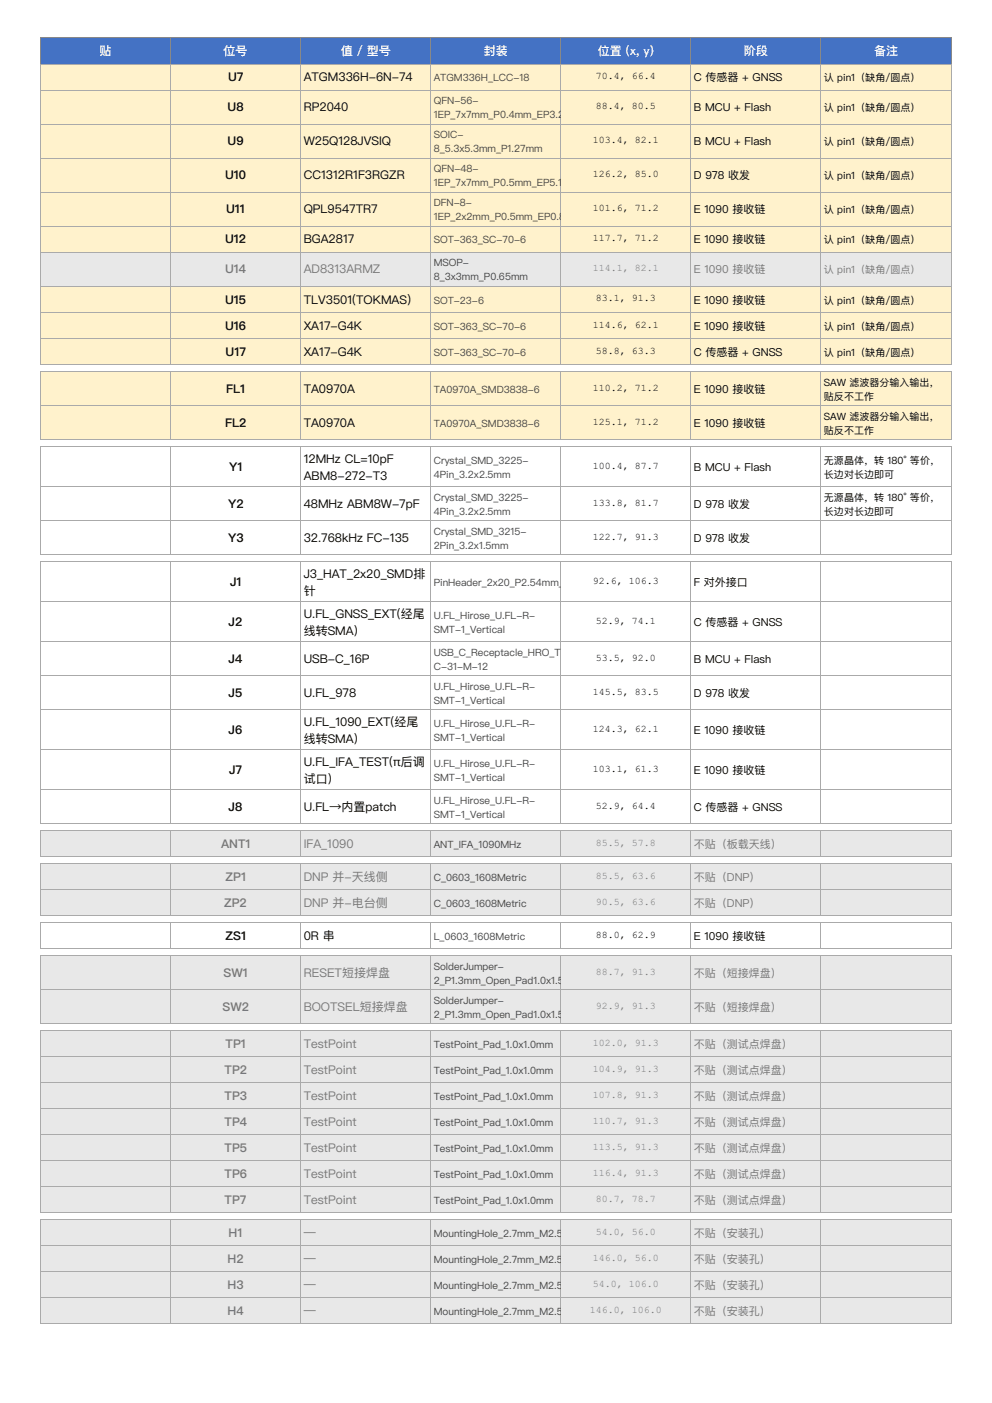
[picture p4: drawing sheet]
<svg xmlns="http://www.w3.org/2000/svg" width="210mm" height="297mm" viewBox="0 0 210 297" stroke-linecap="round" stroke-linejoin="round" font-family="sans-serif">
<defs><g id="words">
<g font-size="2.5" fill="#fff">
<text x="21.1" y="11.7">贴</text>
<text x="47.3" y="11.7">位号</text>
<text x="72.1" y="11.7">值 / 型号</text>
<text x="102.4" y="11.7">封装</text>
<text x="126.5" y="11.7">位置 (x, y)</text>
<text x="157.4" y="11.7">阶段</text>
<text x="184.9" y="11.7">备注</text>
</g>
<g font-size="2.5">
<text x="48.3" y="17.3">U7</text>
<text x="64.3" y="17.3">ATGM336H-6N-74</text>
<text x="48.2" y="23.6">U8</text>
<text x="64.3" y="23.6">RP2040</text>
<text x="48.2" y="30.8">U9</text>
<text x="64.3" y="30.8">W25Q128JVSIQ</text>
<text x="47.6" y="38">U10</text>
<text x="64.3" y="38">CC1312R1F3RGZR</text>
<text x="47.8" y="45.2">U11</text>
<text x="64.3" y="45.2">QPL9547TR7</text>
<text x="47.6" y="51.6">U12</text>
<text x="64.3" y="51.6">BGA2817</text>
<text x="47.6" y="64.3">U15</text>
<text x="64.3" y="64.3">TLV3501(TOKMAS)</text>
<text x="47.6" y="69.8">U16</text>
<text x="64.3" y="69.8">XA17-G4K</text>
<text x="47.7" y="75.3">U17</text>
<text x="64.3" y="75.3">XA17-G4K</text>
<text x="47.8" y="83.1">FL1</text>
<text x="64.3" y="83.1">TA0970A</text>
<text x="47.6" y="90.3">FL2</text>
<text x="64.3" y="90.3">TA0970A</text>
<text x="48.5" y="99.6">Y1</text>
<text x="64.3" y="97.9">12MHz CL=10pF</text>
<text x="64.3" y="101.5">ABM8-272-T3</text>
<text x="48.3" y="107.4">Y2</text>
<text x="64.3" y="107.4">48MHz ABM8W-7pF</text>
<text x="48.3" y="114.6">Y3</text>
<text x="64.3" y="114.6">32.768kHz FC-135</text>
<text x="48.7" y="124">J1</text>
<text x="64.3" y="122.3">J3_HAT_2x20_SMD排</text>
<text x="64.3" y="125.9">针</text>
<text x="64.3" y="130.7">U.FL_GNSS_EXT(经尾</text>
<text x="48.4" y="132.4">J2</text>
<text x="64.3" y="134.3">线转SMA)</text>
<text x="48.4" y="140.3">J4</text>
<text x="64.3" y="140.3">USB-C_16P</text>
<text x="48.4" y="147.5">J5</text>
<text x="64.3" y="147.5">U.FL_978</text>
<text x="48.4" y="155.3">J6</text>
<text x="64.3" y="153.6">U.FL_1090_EXT(经尾</text>
<text x="64.3" y="157.2">线转SMA)</text>
<text x="48.5" y="163.8">J7</text>
<text x="64.3" y="162.1">U.FL_IFA_TEST(π后调</text>
<text x="64.3" y="165.7">试⼝)</text>
<text x="48.4" y="171.6">J8</text>
<text x="64.3" y="171.6">U.FL→内置patch</text>
<text x="47.7" y="198.9">ZS1</text>
<text x="64.3" y="198.9">0R 串</text>
</g>
<g font-size="2.5" fill="#777">
<text x="47.6" y="57.9">U14</text>
<text x="64.3" y="57.9">AD8313ARMZ</text>
<text x="46.8" y="179.4">ANT1</text>
<text x="64.3" y="179.4">IFA_1090</text>
<text x="47.4" y="191.9">ZP2</text>
<text x="47.7" y="186.4">ZP1</text>
<text x="64.3" y="186.4">DNP 并-天线侧</text>
<text x="64.3" y="191.9">DNP 并-电台侧</text>
<text x="47.3" y="206.7">SW1</text>
<text x="64.3" y="206.7">RESET短接焊盘</text>
<text x="47.1" y="213.9">SW2</text>
<text x="64.3" y="213.9">BOOTSEL短接焊盘</text>
<text x="47.7" y="221.8">TP1</text>
<text x="64.3" y="221.8">TestPoint</text>
<text x="47.5" y="227.3">TP2</text>
<text x="64.3" y="227.3">TestPoint</text>
<text x="47.5" y="232.8">TP3</text>
<text x="64.3" y="232.8">TestPoint</text>
<text x="47.5" y="238.3">TP4</text>
<text x="64.3" y="238.3">TestPoint</text>
<text x="47.5" y="243.8">TP5</text>
<text x="64.3" y="243.8">TestPoint</text>
<text x="47.5" y="249.3">TP6</text>
<text x="64.3" y="249.3">TestPoint</text>
<text x="47.5" y="254.8">TP7</text>
<text x="64.3" y="254.8">TestPoint</text>
<text x="48.4" y="261.8">H1</text>
<text x="64.3" y="261.8">—</text>
<text x="48.2" y="267.3">H2</text>
<text x="64.3" y="267.3">—</text>
<text x="48.2" y="272.8">H3</text>
<text x="64.3" y="272.8">—</text>
<text x="48.2" y="278.3">H4</text>
<text x="64.3" y="278.3">—</text>
</g>
<g font-size="2.3">
<text x="146.8" y="17.3">C 传感器 + GNSS</text>
<text x="146.8" y="23.6">B MCU + Flash</text>
<text x="146.8" y="30.8">B MCU + Flash</text>
<text x="146.8" y="38">D 978 收发</text>
<text x="146.8" y="45.2">E 1090 接收链</text>
<text x="146.8" y="51.6">E 1090 接收链</text>
<text x="146.8" y="64.3">E 1090 接收链</text>
<text x="146.8" y="69.8">E 1090 接收链</text>
<text x="146.8" y="75.3">C 传感器 + GNSS</text>
<text x="146.8" y="83.1">E 1090 接收链</text>
<text x="146.8" y="90.3">E 1090 接收链</text>
<text x="146.8" y="99.6">B MCU + Flash</text>
<text x="146.8" y="107.4">D 978 收发</text>
<text x="146.8" y="114.6">D 978 收发</text>
<text x="146.8" y="124">F 对外接⼝</text>
<text x="146.8" y="132.4">C 传感器 + GNSS</text>
<text x="146.8" y="140.3">B MCU + Flash</text>
<text x="146.8" y="147.5">D 978 收发</text>
<text x="146.8" y="155.3">E 1090 接收链</text>
<text x="146.8" y="163.8">E 1090 接收链</text>
<text x="146.8" y="171.6">C 传感器 + GNSS</text>
<text x="146.8" y="198.9">E 1090 接收链</text>
</g>
<g font-size="2.3" fill="#777">
<text x="146.8" y="57.9">E 1090 接收链</text>
<text x="146.8" y="179.4">不贴（板载天线）</text>
<text x="146.8" y="186.4">不贴（DNP）</text>
<text x="146.8" y="191.9">不贴（DNP）</text>
<text x="146.8" y="206.7">不贴（短接焊盘）</text>
<text x="146.8" y="213.9">不贴（短接焊盘）</text>
<text x="146.8" y="221.8">不贴（测试点焊盘）</text>
<text x="146.8" y="227.3">不贴（测试点焊盘）</text>
<text x="146.8" y="232.8">不贴（测试点焊盘）</text>
<text x="146.8" y="238.3">不贴（测试点焊盘）</text>
<text x="146.8" y="243.8">不贴（测试点焊盘）</text>
<text x="146.8" y="249.3">不贴（测试点焊盘）</text>
<text x="146.8" y="254.8">不贴（测试点焊盘）</text>
<text x="146.8" y="261.8">不贴（安装孔）</text>
<text x="146.8" y="267.3">不贴（安装孔）</text>
<text x="146.8" y="272.8">不贴（安装孔）</text>
<text x="146.8" y="278.3">不贴（安装孔）</text>
</g>
<g font-size="2.1" fill="#444">
<text x="91.8" y="17.3">ATGM336H_LCC-18</text>
<text x="91.8" y="22.1">QFN-56-</text>
<text x="91.8" y="25.1">1EP_7x7mm_P0.4mm_EP3.2x3.2mm</text>
<text x="91.8" y="29.3">SOIC-</text>
<text x="91.8" y="32.3">8_5.3x5.3mm_P1.27mm</text>
<text x="91.8" y="36.5">QFN-48-</text>
<text x="91.8" y="39.5">1EP_7x7mm_P0.5mm_EP5.1</text>
<text x="91.8" y="43.7">DFN-8-</text>
<text x="91.8" y="46.7">1EP_2x2mm_P0.5mm_EP0.86x1.55mm</text>
<text x="91.8" y="51.6">SOT-363_SC-70-6</text>
<text x="91.8" y="56.4">MSOP-</text>
<text x="91.8" y="59.4">8_3x3mm_P0.65mm</text>
<text x="91.8" y="64.3">SOT-23-6</text>
<text x="91.8" y="69.8">SOT-363_SC-70-6</text>
<text x="91.8" y="75.3">SOT-363_SC-70-6</text>
<text x="91.8" y="83.1">TA0970A_SMD3838-6</text>
<text x="91.8" y="90.3">TA0970A_SMD3838-6</text>
<text x="91.8" y="98.1">Crystal_SMD_3225-</text>
<text x="91.8" y="101.1">4Pin_3.2x2.5mm</text>
<text x="91.8" y="106">Crystal_SMD_3225-</text>
<text x="91.8" y="108.9">4Pin_3.2x2.5mm</text>
<text x="91.8" y="113.2">Crystal_SMD_3215-</text>
<text x="91.8" y="116.1">2Pin_3.2x1.5mm</text>
<text x="91.8" y="124">PinHeader_2x20_P2.54mm_Vertica9l2.6,</text>
<text x="126.7" y="124">_SMD 106.3</text>
<text x="91.8" y="130.9">U.FL_Hirose_U.FL-R-</text>
<text x="91.8" y="133.9">SMT-1_Vertical</text>
<text x="91.8" y="138.8">USB_C_Receptacle_HRO_TYPE-</text>
<text x="91.8" y="141.7">C-31-M-12</text>
<text x="91.8" y="146">U.FL_Hirose_U.FL-R-</text>
<text x="91.8" y="148.9">SMT-1_Vertical</text>
<text x="91.8" y="153.8">U.FL_Hirose_U.FL-R-</text>
<text x="91.8" y="156.8">SMT-1_Vertical</text>
<text x="91.8" y="162.3">U.FL_Hirose_U.FL-R-</text>
<text x="91.8" y="165.2">SMT-1_Vertical</text>
<text x="91.8" y="170.1">U.FL_Hirose_U.FL-R-</text>
<text x="91.8" y="173.1">SMT-1_Vertical</text>
<text x="91.8" y="179.4">ANT_IFA_1090MHz</text>
<text x="91.8" y="186.4">C_0603_1608Metric</text>
<text x="91.8" y="191.9">C_0603_1608Metric</text>
<text x="91.8" y="198.9">L_0603_1608Metric</text>
<text x="91.8" y="205.3">SolderJumper-</text>
<text x="91.8" y="208.2">2_P1.3mm_Open_Pad1.0x1.5</text>
<text x="91.8" y="212.5">SolderJumper-</text>
<text x="91.8" y="215.4">2_P1.3mm_Open_Pad1.0x1.5</text>
<text x="91.8" y="221.8">TestPoint_Pad_1.0x1.0mm</text>
<text x="91.8" y="227.3">TestPoint_Pad_1.0x1.0mm</text>
<text x="91.8" y="232.8">TestPoint_Pad_1.0x1.0mm</text>
<text x="91.8" y="238.3">TestPoint_Pad_1.0x1.0mm</text>
<text x="91.8" y="243.8">TestPoint_Pad_1.0x1.0mm</text>
<text x="91.8" y="249.3">TestPoint_Pad_1.0x1.0mm</text>
<text x="91.8" y="254.8">TestPoint_Pad_1.0x1.0mm</text>
<text x="91.8" y="261.8">MountingHole_2.7mm_M2.5</text>
<text x="91.8" y="267.3">MountingHole_2.7mm_M2.5</text>
<text x="91.8" y="272.8">MountingHole_2.7mm_M2.5</text>
<text x="91.8" y="278.3">MountingHole_2.7mm_M2.5</text>
</g>
<g font-size="2.1">
<text x="126.1" y="16.8">70.4, 66.4</text>
<text x="174.4" y="17.3">认 pin1（缺⻆/圆点）</text>
<text x="126.1" y="23.2">88.4, 80.5</text>
<text x="174.4" y="23.6">认 pin1（缺⻆/圆点）</text>
<text x="125.4" y="30.4">103.4, 82.1</text>
<text x="174.4" y="30.8">认 pin1（缺⻆/圆点）</text>
<text x="125.4" y="37.6">126.2, 85.0</text>
<text x="174.4" y="38">认 pin1（缺⻆/圆点）</text>
<text x="125.4" y="44.8">101.6, 71.2</text>
<text x="174.4" y="45.2">认 pin1（缺⻆/圆点）</text>
<text x="125.4" y="51.1">117.7, 71.2</text>
<text x="174.4" y="51.6">认 pin1（缺⻆/圆点）</text>
<text x="126.1" y="63.8">83.1, 91.3</text>
<text x="174.4" y="64.3">认 pin1（缺⻆/圆点）</text>
<text x="125.4" y="69.3">114.6, 62.1</text>
<text x="174.4" y="69.8">认 pin1（缺⻆/圆点）</text>
<text x="126.1" y="74.8">58.8, 63.3</text>
<text x="174.4" y="75.3">认 pin1（缺⻆/圆点）</text>
<text x="125.4" y="82.7">110.2, 71.2</text>
<text x="174.4" y="81.6">SAW 滤波器分输⼊输出，</text>
<text x="125.4" y="89.9">125.1, 71.2</text>
<text x="174.4" y="84.6">贴反不⼯作</text>
<text x="174.4" y="88.8">SAW 滤波器分输⼊输出，</text>
<text x="174.4" y="91.8">贴反不⼯作</text>
<text x="125.4" y="99.2">100.4, 87.7</text>
<text x="174.4" y="98.1">⽆源晶体，转 180° 等价，</text>
<text x="174.4" y="101.1">⻓边对⻓边即可</text>
<text x="125.4" y="107">133.8, 81.7</text>
<text x="174.4" y="106">⽆源晶体，转 180° 等价，</text>
<text x="174.4" y="108.9">⻓边对⻓边即可</text>
<text x="125.4" y="114.2">122.7, 91.3</text>
<text x="126.1" y="132">52.9, 74.1</text>
<text x="126.1" y="139.8">53.5, 92.0</text>
<text x="125.4" y="147">145.5, 83.5</text>
<text x="125.4" y="154.9">124.3, 62.1</text>
<text x="125.4" y="163.3">103.1, 61.3</text>
<text x="126.1" y="171.2">52.9, 64.4</text>
<text x="126.1" y="198.5">88.0, 62.9</text>
</g>
<g font-size="2.1" fill="#777">
<text x="125.4" y="57.5">114.1, 82.1</text>
<text x="174.4" y="57.9">认 pin1（缺⻆/圆点）</text>
<text x="126.1" y="179">85.5, 57.8</text>
<text x="126.1" y="186">85.5, 63.6</text>
<text x="126.1" y="191.5">90.5, 63.6</text>
<text x="126.1" y="206.3">88.7, 91.3</text>
<text x="126.1" y="213.5">92.9, 91.3</text>
<text x="125.4" y="221.4">102.0, 91.3</text>
<text x="125.4" y="226.9">104.9, 91.3</text>
<text x="125.4" y="232.4">107.8, 91.3</text>
<text x="125.4" y="237.9">110.7, 91.3</text>
<text x="125.4" y="243.4">113.5, 91.3</text>
<text x="125.4" y="248.9">116.4, 91.3</text>
<text x="126.1" y="254.4">80.7, 78.7</text>
<text x="126.1" y="261.4">54.0, 56.0</text>
<text x="125.4" y="266.9">146.0, 56.0</text>
<text x="125.4" y="272.4">54.0, 106.0</text>
<text x="124.8" y="277.9">146.0, 106.0</text>
</g>
</g></defs>
<g fill="#fff2cc">
<path d="M8.6 13.7h27.5v5.5h-27.5z"/>
<path d="M36.1 13.7h27.5v5.5h-27.5z"/>
<path d="M63.6 13.7h27.5v5.5h-27.5z"/>
<path d="M91.1 13.7h27.6v5.5h-27.6z"/>
<path d="M118.7 13.7h27.5v5.5h-27.5z"/>
<path d="M146.2 13.7h27.5v5.5h-27.5z"/>
<path d="M173.7 13.7h27.5v5.5h-27.5z"/>
<path d="M8.6 19.2h27.5v7.2h-27.5z"/>
<path d="M36.1 19.2h27.5v7.2h-27.5z"/>
<path d="M63.6 19.2h27.5v7.2h-27.5z"/>
<path d="M91.1 19.2h27.6v7.2h-27.6z"/>
<path d="M118.7 19.2h27.5v7.2h-27.5z"/>
<path d="M146.2 19.2h27.5v7.2h-27.5z"/>
<path d="M173.7 19.2h27.5v7.2h-27.5z"/>
<path d="M8.6 26.4h27.5v7.2h-27.5z"/>
<path d="M36.1 26.4h27.5v7.2h-27.5z"/>
<path d="M63.6 26.4h27.5v7.2h-27.5z"/>
<path d="M91.1 26.4h27.6v7.2h-27.6z"/>
<path d="M118.7 26.4h27.5v7.2h-27.5z"/>
<path d="M146.2 26.4h27.5v7.2h-27.5z"/>
<path d="M173.7 26.4h27.5v7.2h-27.5z"/>
<path d="M8.6 33.6h27.5v7.2h-27.5z"/>
<path d="M36.1 33.6h27.5v7.2h-27.5z"/>
<path d="M63.6 33.6h27.5v7.2h-27.5z"/>
<path d="M91.1 33.6h27.6v7.2h-27.6z"/>
<path d="M118.7 33.6h27.5v7.2h-27.5z"/>
<path d="M146.2 33.6h27.5v7.2h-27.5z"/>
<path d="M173.7 33.6h27.5v7.2h-27.5z"/>
<path d="M8.6 40.8h27.5v7.2h-27.5z"/>
<path d="M36.1 40.8h27.5v7.2h-27.5z"/>
<path d="M63.6 40.8h27.5v7.2h-27.5z"/>
<path d="M91.1 40.8h27.6v7.2h-27.6z"/>
<path d="M118.7 40.8h27.5v7.2h-27.5z"/>
<path d="M146.2 40.8h27.5v7.2h-27.5z"/>
<path d="M173.7 40.8h27.5v7.2h-27.5z"/>
<path d="M8.6 48h27.5v5.5h-27.5z"/>
<path d="M36.1 48h27.5v5.5h-27.5z"/>
<path d="M63.6 48h27.5v5.5h-27.5z"/>
<path d="M91.1 48h27.6v5.5h-27.6z"/>
<path d="M118.7 48h27.5v5.5h-27.5z"/>
<path d="M146.2 48h27.5v5.5h-27.5z"/>
<path d="M173.7 48h27.5v5.5h-27.5z"/>
</g>
<g fill="#e8e8e8">
<path d="M8.6 53.5h27.5v7.2h-27.5z"/>
<path d="M36.1 53.5h27.5v7.2h-27.5z"/>
<path d="M63.6 53.5h27.5v7.2h-27.5z"/>
<path d="M91.1 53.5h27.6v7.2h-27.6z"/>
<path d="M118.7 53.5h27.5v7.2h-27.5z"/>
<path d="M146.2 53.5h27.5v7.2h-27.5z"/>
<path d="M173.7 53.5h27.5v7.2h-27.5z"/>
</g>
<g fill="#fff2cc">
<path d="M8.6 60.7h27.5v5.5h-27.5z"/>
<path d="M36.1 60.7h27.5v5.5h-27.5z"/>
<path d="M63.6 60.7h27.5v5.5h-27.5z"/>
<path d="M91.1 60.7h27.6v5.5h-27.6z"/>
<path d="M118.7 60.7h27.5v5.5h-27.5z"/>
<path d="M146.2 60.7h27.5v5.5h-27.5z"/>
<path d="M173.7 60.7h27.5v5.5h-27.5z"/>
<path d="M8.6 66.2h27.5v5.5h-27.5z"/>
<path d="M36.1 66.2h27.5v5.5h-27.5z"/>
<path d="M63.6 66.2h27.5v5.5h-27.5z"/>
<path d="M91.1 66.2h27.6v5.5h-27.6z"/>
<path d="M118.7 66.2h27.5v5.5h-27.5z"/>
<path d="M146.2 66.2h27.5v5.5h-27.5z"/>
<path d="M173.7 66.2h27.5v5.5h-27.5z"/>
<path d="M8.6 71.7h27.5v5.5h-27.5z"/>
<path d="M36.1 71.7h27.5v5.5h-27.5z"/>
<path d="M63.6 71.7h27.5v5.5h-27.5z"/>
<path d="M91.1 71.7h27.6v5.5h-27.6z"/>
<path d="M118.7 71.7h27.5v5.5h-27.5z"/>
<path d="M146.2 71.7h27.5v5.5h-27.5z"/>
<path d="M173.7 71.7h27.5v5.5h-27.5z"/>
<path d="M8.6 78.7h27.5v7.2h-27.5z"/>
<path d="M36.1 78.7h27.5v7.2h-27.5z"/>
<path d="M63.6 78.7h27.5v7.2h-27.5z"/>
<path d="M91.1 78.7h27.6v7.2h-27.6z"/>
<path d="M118.7 78.7h27.5v7.2h-27.5z"/>
<path d="M146.2 78.7h27.5v7.2h-27.5z"/>
<path d="M173.7 78.7h27.5v7.2h-27.5z"/>
<path d="M8.6 85.9h27.5v7.2h-27.5z"/>
<path d="M36.1 85.9h27.5v7.2h-27.5z"/>
<path d="M63.6 85.9h27.5v7.2h-27.5z"/>
<path d="M91.1 85.9h27.6v7.2h-27.6z"/>
<path d="M118.7 85.9h27.5v7.2h-27.5z"/>
<path d="M146.2 85.9h27.5v7.2h-27.5z"/>
<path d="M173.7 85.9h27.5v7.2h-27.5z"/>
</g>
<g fill="#e8e8e8">
<path d="M8.6 175.8h27.5v5.5h-27.5z"/>
<path d="M36.1 175.8h27.5v5.5h-27.5z"/>
<path d="M63.6 175.8h27.5v5.5h-27.5z"/>
<path d="M91.1 175.8h27.6v5.5h-27.6z"/>
<path d="M118.7 175.8h27.5v5.5h-27.5z"/>
<path d="M146.2 175.8h27.5v5.5h-27.5z"/>
<path d="M173.7 175.8h27.5v5.5h-27.5z"/>
<path d="M8.6 182.8h27.5v5.5h-27.5z"/>
<path d="M36.1 182.8h27.5v5.5h-27.5z"/>
<path d="M63.6 182.8h27.5v5.5h-27.5z"/>
<path d="M91.1 182.8h27.6v5.5h-27.6z"/>
<path d="M118.7 182.8h27.5v5.5h-27.5z"/>
<path d="M146.2 182.8h27.5v5.5h-27.5z"/>
<path d="M173.7 182.8h27.5v5.5h-27.5z"/>
<path d="M8.6 188.3h27.5v5.5h-27.5z"/>
<path d="M36.1 188.3h27.5v5.5h-27.5z"/>
<path d="M63.6 188.3h27.5v5.5h-27.5z"/>
<path d="M91.1 188.3h27.6v5.5h-27.6z"/>
<path d="M118.7 188.3h27.5v5.5h-27.5z"/>
<path d="M146.2 188.3h27.5v5.5h-27.5z"/>
<path d="M173.7 188.3h27.5v5.5h-27.5z"/>
<path d="M8.6 202.3h27.5v7.2h-27.5z"/>
<path d="M36.1 202.3h27.5v7.2h-27.5z"/>
<path d="M63.6 202.3h27.5v7.2h-27.5z"/>
<path d="M91.1 202.3h27.6v7.2h-27.6z"/>
<path d="M118.7 202.3h27.5v7.2h-27.5z"/>
<path d="M146.2 202.3h27.5v7.2h-27.5z"/>
<path d="M173.7 202.3h27.5v7.2h-27.5z"/>
<path d="M8.6 209.5h27.5v7.2h-27.5z"/>
<path d="M36.1 209.5h27.5v7.2h-27.5z"/>
<path d="M63.6 209.5h27.5v7.2h-27.5z"/>
<path d="M91.1 209.5h27.6v7.2h-27.6z"/>
<path d="M118.7 209.5h27.5v7.2h-27.5z"/>
<path d="M146.2 209.5h27.5v7.2h-27.5z"/>
<path d="M173.7 209.5h27.5v7.2h-27.5z"/>
<path d="M8.6 218.2h27.5v5.5h-27.5z"/>
<path d="M36.1 218.2h27.5v5.5h-27.5z"/>
<path d="M63.6 218.2h27.5v5.5h-27.5z"/>
<path d="M91.1 218.2h27.6v5.5h-27.6z"/>
<path d="M118.7 218.2h27.5v5.5h-27.5z"/>
<path d="M146.2 218.2h27.5v5.5h-27.5z"/>
<path d="M173.7 218.2h27.5v5.5h-27.5z"/>
<path d="M8.6 223.7h27.5v5.5h-27.5z"/>
<path d="M36.1 223.7h27.5v5.5h-27.5z"/>
<path d="M63.6 223.7h27.5v5.5h-27.5z"/>
<path d="M91.1 223.7h27.6v5.5h-27.6z"/>
<path d="M118.7 223.7h27.5v5.5h-27.5z"/>
<path d="M146.2 223.7h27.5v5.5h-27.5z"/>
<path d="M173.7 223.7h27.5v5.5h-27.5z"/>
<path d="M8.6 229.2h27.5v5.5h-27.5z"/>
<path d="M36.1 229.2h27.5v5.5h-27.5z"/>
<path d="M63.6 229.2h27.5v5.5h-27.5z"/>
<path d="M91.1 229.2h27.6v5.5h-27.6z"/>
<path d="M118.7 229.2h27.5v5.5h-27.5z"/>
<path d="M146.2 229.2h27.5v5.5h-27.5z"/>
<path d="M173.7 229.2h27.5v5.5h-27.5z"/>
<path d="M8.6 234.7h27.5v5.5h-27.5z"/>
<path d="M36.1 234.7h27.5v5.5h-27.5z"/>
<path d="M63.6 234.7h27.5v5.5h-27.5z"/>
<path d="M91.1 234.7h27.6v5.5h-27.6z"/>
<path d="M118.7 234.7h27.5v5.5h-27.5z"/>
<path d="M146.2 234.7h27.5v5.5h-27.5z"/>
<path d="M173.7 234.7h27.5v5.5h-27.5z"/>
<path d="M8.6 240.2h27.5v5.5h-27.5z"/>
<path d="M36.1 240.2h27.5v5.5h-27.5z"/>
<path d="M63.6 240.2h27.5v5.5h-27.5z"/>
<path d="M91.1 240.2h27.6v5.5h-27.6z"/>
<path d="M118.7 240.2h27.5v5.5h-27.5z"/>
<path d="M146.2 240.2h27.5v5.5h-27.5z"/>
<path d="M173.7 240.2h27.5v5.5h-27.5z"/>
<path d="M8.6 245.7h27.5v5.5h-27.5z"/>
<path d="M36.1 245.7h27.5v5.5h-27.5z"/>
<path d="M63.6 245.7h27.5v5.5h-27.5z"/>
<path d="M91.1 245.7h27.6v5.5h-27.6z"/>
<path d="M118.7 245.7h27.5v5.5h-27.5z"/>
<path d="M146.2 245.7h27.5v5.5h-27.5z"/>
<path d="M173.7 245.7h27.5v5.5h-27.5z"/>
<path d="M8.6 251.2h27.5v5.5h-27.5z"/>
<path d="M36.1 251.2h27.5v5.5h-27.5z"/>
<path d="M63.6 251.2h27.5v5.5h-27.5z"/>
<path d="M91.1 251.2h27.6v5.5h-27.6z"/>
<path d="M118.7 251.2h27.5v5.5h-27.5z"/>
<path d="M146.2 251.2h27.5v5.5h-27.5z"/>
<path d="M173.7 251.2h27.5v5.5h-27.5z"/>
<path d="M8.6 258.2h27.5v5.5h-27.5z"/>
<path d="M36.1 258.2h27.5v5.5h-27.5z"/>
<path d="M63.6 258.2h27.5v5.5h-27.5z"/>
<path d="M91.1 258.2h27.6v5.5h-27.6z"/>
<path d="M118.7 258.2h27.5v5.5h-27.5z"/>
<path d="M146.2 258.2h27.5v5.5h-27.5z"/>
<path d="M173.7 258.2h27.5v5.5h-27.5z"/>
<path d="M8.6 263.7h27.5v5.5h-27.5z"/>
<path d="M36.1 263.7h27.5v5.5h-27.5z"/>
<path d="M63.6 263.7h27.5v5.5h-27.5z"/>
<path d="M91.1 263.7h27.6v5.5h-27.6z"/>
<path d="M118.7 263.7h27.5v5.5h-27.5z"/>
<path d="M146.2 263.7h27.5v5.5h-27.5z"/>
<path d="M173.7 263.7h27.5v5.5h-27.5z"/>
<path d="M8.6 269.2h27.5v5.5h-27.5z"/>
<path d="M36.1 269.2h27.5v5.5h-27.5z"/>
<path d="M63.6 269.2h27.5v5.5h-27.5z"/>
<path d="M91.1 269.2h27.6v5.5h-27.6z"/>
<path d="M118.7 269.2h27.5v5.5h-27.5z"/>
<path d="M146.2 269.2h27.5v5.5h-27.5z"/>
<path d="M173.7 269.2h27.5v5.5h-27.5z"/>
<path d="M8.6 274.7h27.5v5.5h-27.5z"/>
<path d="M36.1 274.7h27.5v5.5h-27.5z"/>
<path d="M63.6 274.7h27.5v5.5h-27.5z"/>
<path d="M91.1 274.7h27.6v5.5h-27.6z"/>
<path d="M118.7 274.7h27.5v5.5h-27.5z"/>
<path d="M146.2 274.7h27.5v5.5h-27.5z"/>
<path d="M173.7 274.7h27.5v5.5h-27.5z"/>
</g>
<g fill="#4472c4">
<path d="M8.6 7.9h27.5v5.8h-27.5z"/>
<path d="M36.1 7.9h27.5v5.8h-27.5z"/>
<path d="M63.6 7.9h27.5v5.8h-27.5z"/>
<path d="M91.1 7.9h27.6v5.8h-27.6z"/>
<path d="M118.7 7.9h27.5v5.8h-27.5z"/>
<path d="M146.2 7.9h27.5v5.8h-27.5z"/>
<path d="M173.7 7.9h27.5v5.8h-27.5z"/>
</g>
<path d="M8.6 7.9h192.6v5.8h-192.6zM36.1 7.9v5.8M63.6 7.9v5.8M91.1 7.9v5.8M118.7 7.9v5.8M146.2 7.9v5.8M173.7 7.9v5.8" fill="none" stroke="#888" stroke-width=".21"/>
<g fill="none" stroke="#aaa" stroke-width=".21">
<path d="M8.6 13.7h192.6v63.5h-192.6zM8.6 19.2h192.6M36.1 13.7v63.5M63.6 13.7v63.5M91.1 13.7v63.5M118.7 13.7v63.5M146.2 13.7v63.5M173.7 13.7v63.5M8.6 26.4h192.6M8.6 33.6h192.6M8.6 40.8h192.6M8.6 48h192.6"/>
<path d="M8.6 53.5h192.6M8.6 78.7h192.6v14.4h-192.6zM8.6 60.7h192.6M8.6 66.2h192.6M8.6 71.7h192.6M36.1 78.7v14.4M63.6 78.7v14.4M91.1 78.7v14.4M118.7 78.7v14.4M146.2 78.7v14.4M173.7 78.7v14.4M8.6 94.5h192.6v22.9h-192.6z"/>
<path d="M8.6 85.9h192.6M36.1 94.5v22.9M63.6 94.5v22.9M91.1 94.5v22.9M118.7 94.5v22.9M146.2 94.5v22.9M173.7 94.5v22.9M8.6 118.9h192.6v55.5h-192.6zM8.6 103h192.6M8.6 110.2h192.6M36.1 118.9v55.5M63.6 118.9v55.5"/>
<path d="M91.1 118.9v55.5M118.7 118.9v55.5M146.2 118.9v55.5M173.7 118.9v55.5M8.6 127.3h192.6M8.6 135.8h192.6M8.6 143h192.6M8.6 150.2h192.6M8.6 158.7h192.6M8.6 175.8h192.6v5.5h-192.6zM8.6 167.2h192.6M36.1 175.8v5.5"/>
<path d="M63.6 175.8v5.5M91.1 175.8v5.5M118.7 175.8v5.5M146.2 175.8v5.5M173.7 175.8v5.5M8.6 182.8h192.6v11h-192.6zM8.6 195.3h192.6v5.5h-192.6zM8.6 188.3h192.6M36.1 182.8v11M36.1 195.3v5.5M63.6 182.8v11M63.6 195.3v5.5"/>
<path d="M91.1 182.8v11M91.1 195.3v5.5M118.7 182.8v11M118.7 195.3v5.5M146.2 182.8v11M146.2 195.3v5.5M173.7 182.8v11M173.7 195.3v5.5M8.6 202.3h192.6v14.4h-192.6zM8.6 218.2h192.6v38.5h-192.6zM8.6 209.5h192.6M36.1 202.3v14.4"/>
<path d="M36.1 218.2v38.5M63.6 202.3v14.4M63.6 218.2v38.5M91.1 202.3v14.4M91.1 218.2v38.5M118.7 202.3v14.4M118.7 218.2v38.5M146.2 202.3v14.4M146.2 218.2v38.5M173.7 202.3v14.4M173.7 218.2v38.5M8.6 223.7h192.6"/>
<path d="M8.6 229.2h192.6M8.6 234.7h192.6M8.6 258.2h192.6v22h-192.6zM8.6 240.2h192.6M8.6 245.7h192.6M8.6 251.2h192.6M36.1 258.2v22M63.6 258.2v22M91.1 258.2v22M118.7 258.2v22M146.2 258.2v22M173.7 258.2v22"/>
<path d="M8.6 263.7h192.6M8.6 269.2h192.6M8.6 274.7h192.6"/>
</g>
<use href="#words"/>
</svg>
